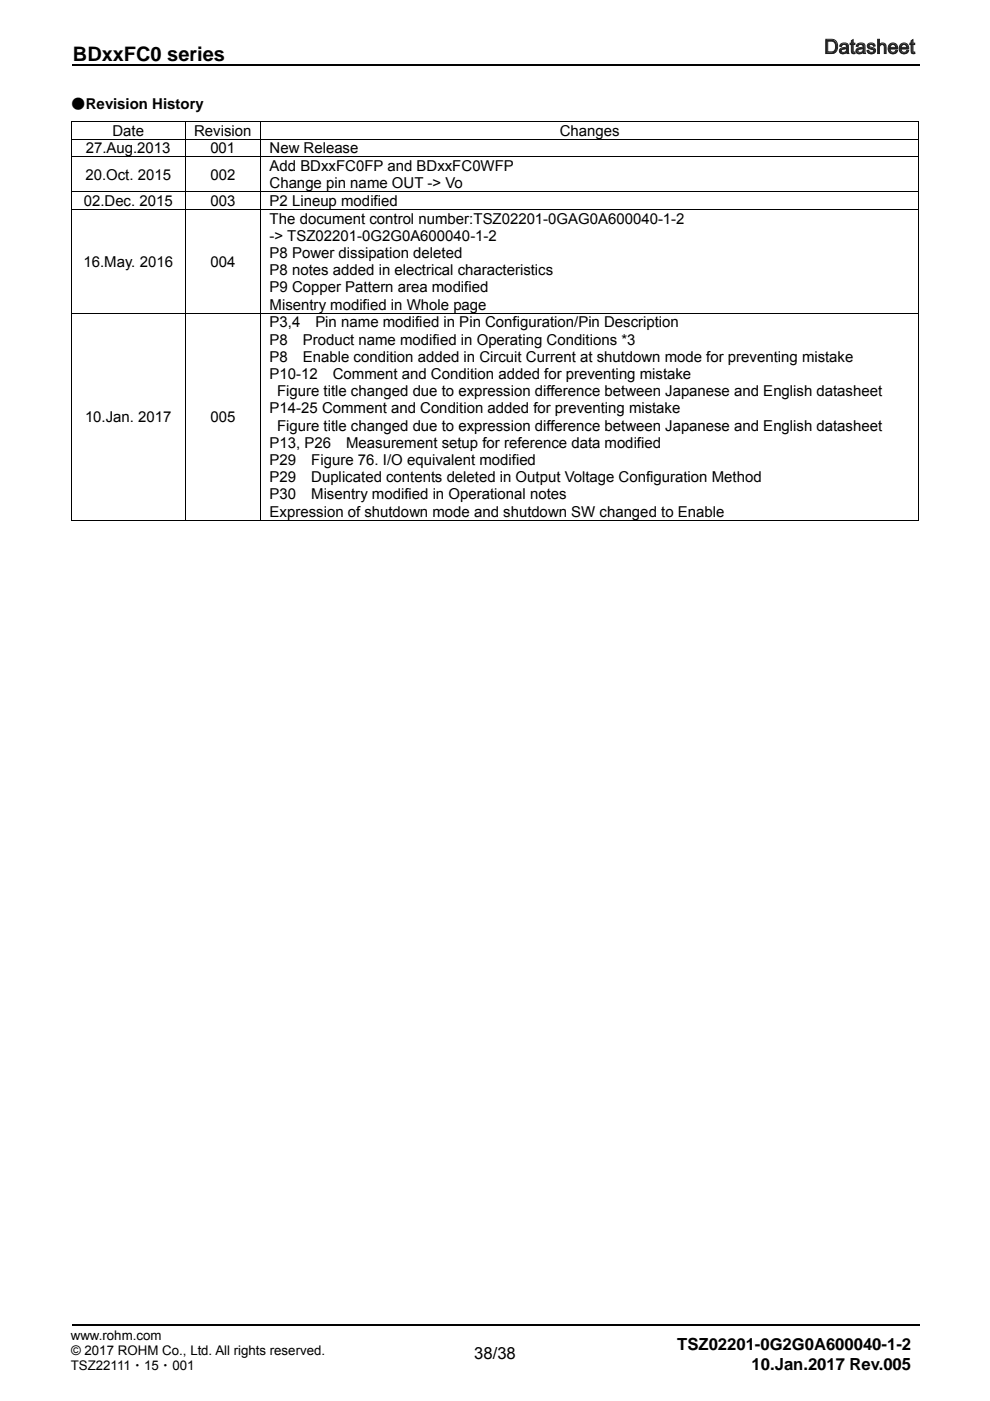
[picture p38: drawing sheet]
<svg xmlns="http://www.w3.org/2000/svg" width="210mm" height="297mm" viewBox="0 0 210 297" stroke-linecap="round" stroke-linejoin="round" font-family="sans-serif">
<defs><g id="words">
<text font-size="4.2" fill="#231f20" x="174.8" y="11.4">Datasheet</text>
<text font-size="4.2" x="15.5" y="12.9">BDxxFC0 series</text>
<g font-size="3.5">
<text x="143.6" y="286.2">TSZ02201-0G2G0A600040-1-2</text>
<text x="100.6" y="288.2">38/38</text>
<text x="159.4" y="290.4">10.Jan.2017 Rev.005</text>
</g>
<g font-size="3.2">
<text x="15" y="23.2">●Revision History</text>
<text x="23.9" y="28.8">Date</text>
<text x="41.2" y="28.8">Revision</text>
<text x="118.7" y="28.8">Changes</text>
<text x="18.2" y="32.5">27.Aug.2013</text>
<text x="44.6" y="32.5">001</text>
<text x="57.2" y="32.5">New Release</text>
<text x="18.1" y="38.1">20.Oct. 2015</text>
<text x="44.6" y="38.1">002</text>
<text x="57.2" y="36.3">Add BDxxFC0FP and BDxxFC0WFP</text>
<text x="57.2" y="39.9">Change pin name OUT -&gt; Vo</text>
<text x="17.8" y="43.6">02.Dec. 2015</text>
<text x="44.6" y="43.6">003</text>
<text x="57.2" y="43.6">P2 Lineup modified</text>
<text x="57.2" y="47.4">The document control number:TSZ02201-0GAG0A600040-1-2</text>
<text x="57.2" y="51">-&gt; TSZ02201-0G2G0A600040-1-2</text>
<text x="17.7" y="56.5">16.May. 2016</text>
<text x="44.6" y="56.5">004</text>
<text x="57.2" y="54.7">P8 Power dissipation deleted</text>
<text x="57.2" y="58.3">P8 notes added in electrical characteristics</text>
<text x="57.2" y="62">P9 Copper Pattern area modified</text>
<text x="57.2" y="65.6">Misentry modified in Whole page</text>
<text x="57.2" y="69.4">P3,4</text>
<text x="66.9" y="69.4">Pin name modified in Pin Configuration/Pin Description</text>
<text x="57.2" y="73">P8</text>
<text x="57.2" y="76.7">P8</text>
<text x="64.2" y="73">Product name modified in Operating Conditions *3</text>
<text x="64.2" y="76.7">Enable condition added in Circuit Current at shutdown mode for preventing mistake</text>
<text x="57.2" y="80.3">P10-12</text>
<text x="58.8" y="84">Figure title changed due to expression difference between Japanese and English datasheet</text>
<text x="70.6" y="80.3">Comment and Condition added for preventing mistake</text>
<text x="18" y="89.5">10.Jan. 2017</text>
<text x="44.6" y="89.5">005</text>
<text x="57.2" y="87.7">P14-25 Comment and Condition added for preventing mistake</text>
<text x="57.2" y="95">P13, P26</text>
<text x="58.8" y="91.3">Figure title changed due to expression difference between Japanese and English datasheet</text>
<text x="73.4" y="95">Measurement setup for reference data modified</text>
<text x="57.2" y="98.6">P29</text>
<text x="66" y="98.6">Figure 76. I/O equivalent modified</text>
<text x="57.2" y="102.3">P29</text>
<text x="57.2" y="105.9">P30</text>
<text x="66" y="102.3">Duplicated contents deleted in Output Voltage Configuration Method</text>
<text x="66" y="105.9">Misentry modified in Operational notes</text>
<text x="57.2" y="109.6">Expression of shutdown mode and shutdown SW changed to Enable</text>
</g>
<g font-size="2.8">
<text x="15" y="284.2">www.rohm.com</text>
<text x="15.1" y="287.2">© 2017 ROHM Co., Ltd. All rights reserved.</text>
<text x="15" y="290.4">TSZ22111・15・001</text>
</g>
</g></defs>
<path d="M15.3 281h179.7" fill="none" stroke="#010202" stroke-width=".32"/>
<path d="M15.3 13.8h179.7" fill="none" stroke="#010202" stroke-width=".34"/>
<path d="M15.1 25.7h.1v.1h-.1zM194.8 25.7h.1v.1h-.1zM194.8 29.5l.1 .1zM194.8 33.2l.1 .1zM194.8 40.6l.1 .1zM194.8 44.4h.1zM194.8 66.4h.1zM55.2 110.3h.2v.1h-.2zM194.8 110.3h.1v.1h-.1z" fill="#000"/>
<g fill="none" stroke="#000" stroke-width=".21">
<path d="M15.1 25.8h179.7M15.1 29.5h179.7M15.1 33.3h179.7M15.2 25.8v3.7M15.2 29.6v3.6M15.2 33.3v7.3M39.3 25.8v3.7M39.3 29.6v3.6M39.3 33.3v7.3M55.3 25.8v3.7M55.3 29.6v3.6M55.3 33.3v7.3"/>
<path d="M194.9 25.8v3.7M194.9 29.6v3.6M194.9 33.3v7.3M15.1 40.7h179.7M15.1 44.4h179.7M15.2 40.7v3.7M15.2 44.4v22M39.3 40.7v3.7M39.3 44.4v22M55.3 40.7v3.7M55.3 44.4v22M194.9 40.7v3.7"/>
<path d="M194.9 44.4v22M15.2 66.4v44M39.3 66.4v43.9M55.3 66.4v43.9M194.8 66.4h-179.7M194.9 66.4v44M15.1 110.3h40.1M55.4 110.3h139.4"/>
</g>
<use href="#words"/>
</svg>
